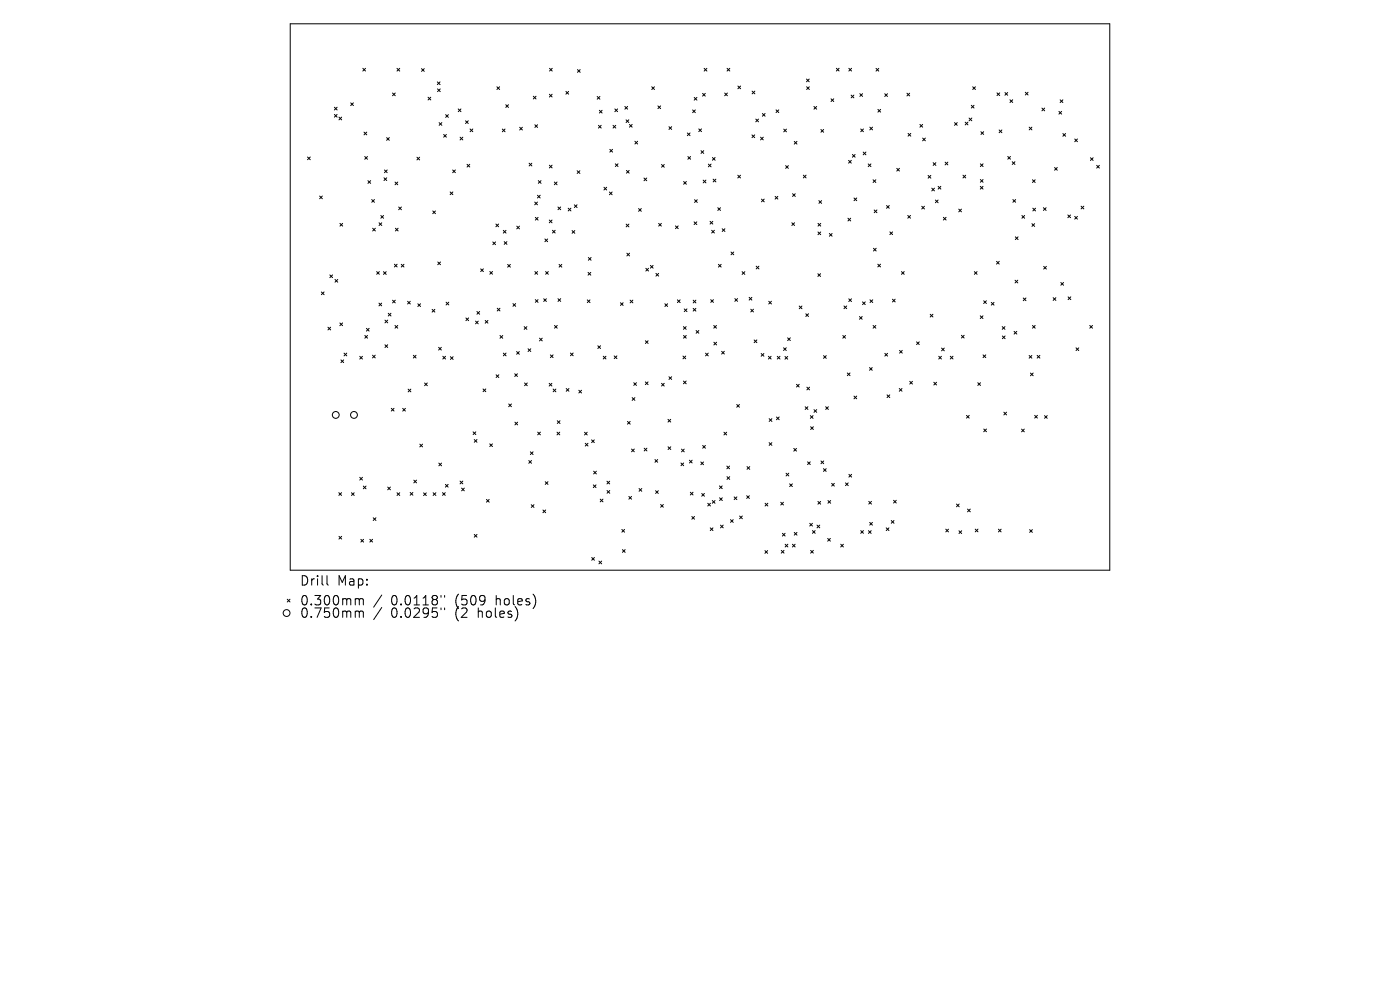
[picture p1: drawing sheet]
<svg xmlns="http://www.w3.org/2000/svg" width="297mm" height="210mm" viewBox="0 0 297 210" stroke-linecap="round" stroke-linejoin="round" font-family="sans-serif">
<defs><g id="words">
<g font-size="2.8">
<text x="63.5" y="124.5">Drill</text>
<text x="71.5" y="124.5">Map:</text>
<text x="63.5" y="128.7">0.300mm</text>
<text x="63.5" y="131.3">0.750mm</text>
<text x="83" y="128.7">0.0118&quot;</text>
<text x="83" y="131.3">0.0295&quot;</text>
<text x="96.7" y="128.7">(509</text>
<text x="96.7" y="131.3">(2</text>
<text x="101.7" y="131.3">holes)</text>
<text x="105.5" y="128.7">holes)</text>
</g>
</g></defs>
<g fill="none" stroke="#000" stroke-width=".21">
<path d="M61.6 5h173.8v116h-173.8zM77 14.5l.5 .6M77.5 14.5l-.5 .6M83.3 19.7l.6 .6M83.9 19.7l-.6 .6M84.2 14.5l.6 .6M84.8 14.5l-.6 .6M89.4 14.6l.6 .5M90 14.6l-.6 .5M92.8 17.4l.6 .6M92.8 18.9l.6 .5M93.4 17.4l-.6 .6"/>
<path d="M93.4 18.9l-.6 .5M105.4 18.4l.6 .6M106 18.4l-.6 .6M116.6 20l.5 .6M116.6 14.5l.6 .6M117.1 20l-.5 .6M117.2 14.5l-.6 .6M120.1 19.4l.5 .6M120.6 19.4l-.5 .6M122.5 14.8l.6 .5M123.1 14.8l-.6 .5M138.3 18.4l.5 .6"/>
<path d="M138.8 18.4l-.5 .6M149 19.8l.6 .6M149.4 14.5l.6 .6M149.6 19.8l-.6 .6M150 14.5l-.6 .6M153.7 19.7l.6 .6M154.2 14.5l.6 .6M154.3 19.7l-.6 .6M154.8 14.5l-.6 .6M156.5 18.2l.6 .6M157.1 18.2l-.6 .6M159.6 19.3l.5 .6"/>
<path d="M160.1 19.3l-.5 .6M171.1 16.8l.6 .5M171.1 18.4l.6 .6M171.7 16.8l-.6 .5M171.7 18.4l-.6 .6M177.4 14.5l.6 .6M178 14.5l-.6 .6M180.1 14.5l.6 .6M180.7 14.5l-.6 .6M182.4 19.9l.6 .6M183 19.9l-.6 .6M185.8 14.5l.6 .6"/>
<path d="M186.4 14.5l-.6 .6M187.7 19.9l.6 .6M188.3 19.9l-.6 .6M192.4 19.8l.6 .5M193 19.8l-.6 .5M206.4 18.4l.5 .6M206.9 18.4l-.5 .6M211.5 19.7l.6 .6M212.1 19.7l-.6 .6M213.2 19.6l.6 .6M213.8 19.6l-.6 .6M217.5 19.6l.6 .6"/>
<path d="M218.1 19.6l-.6 .6M65.2 33.3l.6 .6M65.8 33.3l-.6 .6M70.9 24.3l.6 .5M70.9 22.7l.6 .6M71.5 24.3l-.6 .5M71.5 22.7l-.6 .6M71.9 24.8l.6 .6M72.5 24.8l-.6 .6M74.4 21.8l.6 .6M75 21.8l-.6 .6M77.2 28l.6 .6"/>
<path d="M77.4 33.2l.6 .6M77.8 28l-.6 .6M78 33.2l-.6 .6M78.1 38.3l.5 .6M78.6 38.3l-.5 .6M81.5 37.7l.5 .6M81.6 36.1l.5 .5M82 29.2l.6 .6M82 37.7l-.5 .6M82.1 36.1l-.5 .5M82.6 29.2l-.6 .6M83.8 38.6l.6 .6"/>
<path d="M84.4 38.6l-.6 .6M88.4 33.3l.6 .6M89 33.3l-.6 .6M90.8 20.6l.6 .6M91.4 20.6l-.6 .6M93.2 26l.5 .6M93.7 26l-.5 .6M94.1 28.5l.6 .6M94.5 24.3l.6 .6M94.7 28.5l-.6 .6M95.1 24.3l-.6 .6M96 36.1l.6 .5"/>
<path d="M96.6 36.1l-.6 .5M97.2 23.1l.6 .6M97.6 29.1l.6 .6M97.8 23.1l-.6 .6M98.2 29.1l-.6 .6M98.8 25.6l.5 .6M99.1 34.9l.6 .5M99.3 25.6l-.5 .6M99.7 34.9l-.6 .5M99.7 27.4l.6 .5M100.3 27.4l-.6 .5M106.6 27.4l.5 .6"/>
<path d="M107.1 27.4l-.5 .6M107.3 22.2l.6 .6M107.9 22.2l-.6 .6M110.2 27l.6 .6M110.8 27l-.6 .6M112.2 34.6l.6 .6M112.8 34.6l-.6 .6M113.1 20.4l.6 .6M113.5 26.5l.5 .5M113.7 20.4l-.6 .6M114 26.5l-.5 .5M114.2 38.3l.6 .6"/>
<path d="M114.8 38.3l-.6 .6M116.5 35l.6 .6M117.1 35l-.6 .6M117.6 38.6l.6 .6M118.2 38.6l-.6 .6M122.4 36.2l.6 .6M123 36.2l-.6 .6M126.7 20.5l.6 .5M127 26.6l.5 .6M127.2 23.4l.5 .6M127.3 20.5l-.6 .5M127.5 26.6l-.5 .6"/>
<path d="M127.7 23.4l-.5 .6M128.1 39.7l.6 .6M128.7 39.7l-.6 .6M129.4 31.7l.5 .6M129.9 31.7l-.5 .6M130.1 26.6l.5 .6M130.4 23.1l.6 .6M130.5 34.7l.6 .6M130.6 26.6l-.5 .6M131 23.1l-.6 .6M131.1 34.7l-.6 .6M132.6 22.6l.5 .6"/>
<path d="M132.8 25.4l.6 .6M132.9 36.2l.6 .5M133.1 22.6l-.5 .6M133.4 25.4l-.6 .6M133.5 36.2l-.6 .5M133.5 26.4l.6 .6M134.1 26.4l-.6 .6M134.7 30l.6 .5M135.3 30l-.6 .5M136.6 37.8l.6 .5M137.2 37.8l-.6 .5M139.6 22.5l.6 .5"/>
<path d="M140.2 22.5l-.6 .5M140.3 34.9l.6 .6M140.9 34.9l-.6 .6M141.9 26.9l.6 .6M142.5 26.9l-.6 .6M145 38.5l.6 .6M145.6 38.5l-.6 .6M145.8 28.2l.6 .6M145.9 33.2l.6 .6M146.4 28.2l-.6 .6M146.5 33.2l-.6 .6M146.9 23.3l.6 .6"/>
<path d="M147.3 20.7l.6 .5M147.5 23.3l-.6 .6M147.9 20.7l-.6 .5M148.2 27.3l.6 .6M148.7 32l.6 .5M148.8 27.3l-.6 .6M149.2 38.2l.6 .6M149.3 32l-.6 .5M149.8 38.2l-.6 .6M150.3 34.8l.6 .6M150.9 34.8l-.6 .6M151.1 33.4l.6 .6"/>
<path d="M151.3 38l.6 .6M151.7 33.4l-.6 .6M151.9 38l-.6 .6M156.5 37.2l.6 .6M157.1 37.2l-.6 .6M159.5 28.6l.6 .6M160.1 28.6l-.6 .6M160.3 25.3l.6 .5M160.9 25.3l-.6 .5M161.3 29.1l.6 .6M161.7 24.1l.6 .6M161.9 29.1l-.6 .6"/>
<path d="M162.3 24.1l-.6 .6M164.6 23.3l.6 .6M165.2 23.3l-.6 .6M166.3 27.4l.5 .6M166.7 35.1l.5 .6M166.8 27.4l-.5 .6M167.2 35.1l-.5 .6M168.5 30l.6 .6M169.1 30l-.6 .6M170.4 37.2l.6 .5M171 37.2l-.6 .5M172.7 22.6l.6 .6"/>
<path d="M173.3 22.6l-.6 .6M174.2 27.5l.5 .5M174.7 27.5l-.5 .5M176.3 21l.6 .5M176.9 21l-.6 .5M180 34l.6 .6M180.6 20.2l.5 .6M180.6 34l-.6 .6M180.8 32.8l.6 .5M181.1 20.2l-.5 .6M181.4 32.8l-.6 .5M182.6 27.4l.6 .5"/>
<path d="M183.1 32.3l.6 .5M183.2 27.4l-.6 .5M183.7 32.3l-.6 .5M184.2 34.8l.6 .6M184.5 27l.6 .6M184.8 34.8l-.6 .6M185.1 27l-.6 .6M185.2 38.1l.6 .6M185.8 38.1l-.6 .6M186.2 23.2l.6 .6M186.8 23.2l-.6 .6M190.2 35.7l.6 .6"/>
<path d="M190.8 35.7l-.6 .6M192.6 28.3l.6 .6M193.2 28.3l-.6 .6M195.2 26.4l.5 .6M195.7 26.4l-.5 .6M195.7 29.3l.6 .6M196.3 29.3l-.6 .6M196.9 37.2l.6 .6M197.5 37.2l-.6 .6M197.7 39.9l.5 .6M198 34.5l.5 .6M198.2 39.9l-.5 .6"/>
<path d="M198.5 34.5l-.5 .6M199 39.5l.6 .6M199.6 39.5l-.6 .6M200.5 34.4l.6 .6M201.1 34.4l-.6 .6M202.5 26l.6 .6M203.1 26l-.6 .6M204.3 37.2l.6 .5M204.8 25.9l.5 .6M204.9 37.2l-.6 .5M205.3 25.9l-.5 .6M205.6 25l.6 .6"/>
<path d="M206.1 22.3l.5 .6M206.2 25l-.6 .6M206.6 22.3l-.5 .6M208 39.5l.5 .6M208 38.1l.6 .6M208 34.8l.6 .5M208.1 27.9l.6 .6M208.5 39.5l-.5 .6M208.6 38.1l-.6 .6M208.6 34.8l-.6 .5M208.7 27.9l-.6 .6M212 27.6l.5 .5"/>
<path d="M212.5 27.6l-.5 .5M213.8 33.2l.6 .6M214.3 21.2l.5 .5M214.4 33.2l-.6 .6M214.7 34.3l.6 .6M214.8 21.2l-.5 .5M215.3 34.3l-.6 .6M218.3 27l.6 .6M218.9 27l-.6 .6M219 38.1l.6 .6M219.6 38.1l-.6 .6M221 22.9l.6 .6"/>
<path d="M221.6 22.9l-.6 .6M223.7 35.5l.6 .6M224.3 35.5l-.6 .6M224.6 23.6l.6 .6M224.9 21.2l.6 .6M225.2 23.6l-.6 .6M225.5 21.2l-.6 .6M225.5 28.3l.6 .6M226.1 28.3l-.6 .6M228 29.5l.6 .6M228.6 29.5l-.6 .6M231.3 33.5l.6 .5"/>
<path d="M231.9 33.5l-.6 .5M232.7 35.1l.5 .6M233.2 35.1l-.5 .6M67.8 41.6l.6 .6M68.4 41.6l-.6 .6M70 58.3l.6 .6M70.6 58.3l-.6 .6M71.1 59.3l.5 .6M71.6 59.3l-.5 .6M72.1 47.4l.6 .6M72.7 47.4l-.6 .6M78.9 42.3l.5 .6"/>
<path d="M79.1 48.4l.5 .6M79.4 42.3l-.5 .6M79.6 48.4l-.5 .6M79.9 57.6l.6 .6M80.4 47.3l.6 .5M80.5 57.6l-.6 .6M80.8 45.7l.6 .6M81 47.3l-.6 .5M81.4 57.6l.5 .6M81.4 45.7l-.6 .6M81.9 57.6l-.5 .6M83.7 56l.6 .6"/>
<path d="M83.9 48.4l.6 .6M84.3 56l-.6 .6M84.5 48.4l-.6 .6M84.6 43.9l.6 .6M85.1 56.1l.6 .5M85.2 43.9l-.6 .6M85.7 56.1l-.6 .5M91.8 44.7l.6 .6M92.4 44.7l-.6 .6M92.9 55.6l.6 .6M93.5 55.6l-.6 .6M95.5 40.7l.6 .6"/>
<path d="M96.1 40.7l-.6 .6M102 57l.5 .6M102.5 57l-.5 .6M103.9 57.6l.6 .6M104.5 57.6l-.6 .6M104.5 51.3l.6 .6M105.1 51.3l-.6 .6M105.2 47.5l.6 .6M105.8 47.5l-.6 .6M106.8 48.9l.6 .5M107 51.3l.5 .5M107.4 48.9l-.6 .5"/>
<path d="M107.5 51.3l-.5 .5M107.7 56.1l.6 .6M108.3 56.1l-.6 .6M109.6 48l.6 .6M110.2 48l-.6 .6M113.4 42.9l.6 .5M113.5 57.6l.6 .6M113.6 46.1l.6 .6M114 42.9l-.6 .5M114 41.4l.6 .6M114.1 57.6l-.6 .6M114.2 46.1l-.6 .6"/>
<path d="M114.6 41.4l-.6 .6M115.6 50.7l.6 .6M115.7 57.6l.6 .6M116.2 50.7l-.6 .6M116.3 57.6l-.6 .6M116.5 46.7l.6 .6M117.1 46.7l-.6 .6M117.2 48.9l.6 .5M117.8 48.9l-.6 .5M118.4 43.9l.5 .6M118.6 56.1l.6 .6M118.9 43.9l-.5 .6"/>
<path d="M119.2 56.1l-.6 .6M120.5 44.2l.6 .5M121.1 44.2l-.6 .5M121.4 48.9l.5 .6M121.8 43.4l.6 .6M121.9 48.9l-.5 .6M122.4 43.4l-.6 .6M124.8 57.8l.5 .6M124.8 54.6l.6 .6M125.3 57.8l-.5 .6M125.4 54.6l-.6 .6M129.3 40.7l.6 .6"/>
<path d="M129.9 40.7l-.6 .6M132.8 47.5l.6 .6M133 53.7l.6 .6M133.4 47.5l-.6 .6M133.6 53.7l-.6 .6M135.5 44.2l.6 .6M136.1 44.2l-.6 .6M137 56.9l.6 .6M137.6 56.9l-.6 .6M138 56.3l.6 .6M138.6 56.3l-.6 .6M139.2 58l.5 .6"/>
<path d="M139.7 47.4l.6 .6M139.7 58l-.5 .6M140.3 47.4l-.6 .6M143.3 47.9l.6 .6M143.9 47.9l-.6 .6M147.2 47.1l.6 .5M147.3 42.4l.6 .5M147.8 47.1l-.6 .5M147.9 42.4l-.6 .5M150.6 47l.6 .5M151 48.9l.6 .5M151.2 47l-.6 .5"/>
<path d="M151.6 48.9l-.6 .5M152.3 44.1l.6 .5M152.4 56.1l.6 .6M152.9 44.1l-.6 .5M153 56.1l-.6 .6M153.2 48.5l.6 .6M153.8 48.5l-.6 .6M155.1 53.5l.6 .5M155.7 53.5l-.6 .5M157.4 57.6l.6 .6M158 57.6l-.6 .6M160.4 56.5l.6 .5"/>
<path d="M161 56.5l-.6 .5M161.5 42.2l.6 .6M162.1 42.2l-.6 .6M164.4 41.7l.6 .5M165 41.7l-.6 .5M168 47.3l.6 .5M168.1 41.1l.6 .6M168.6 47.3l-.6 .5M168.7 41.1l-.6 .6M173.5 58.1l.6 .5M173.5 49.2l.6 .6M173.5 47.4l.6 .6"/>
<path d="M173.7 42.6l.6 .5M174.1 58.1l-.6 .5M174.1 49.2l-.6 .6M174.1 47.4l-.6 .6M174.3 42.6l-.6 .5M175.9 49.5l.6 .6M176.5 49.5l-.6 .6M179.9 46.3l.6 .6M180.5 46.3l-.6 .6M181.2 42l.6 .6M181.8 42l-.6 .6M185.3 52.7l.6 .5"/>
<path d="M185.5 44.5l.5 .6M185.9 52.7l-.6 .5M186 44.5l-.5 .6M186.2 56l.6 .6M186.8 56l-.6 .6M188.1 43.6l.6 .6M188.7 43.6l-.6 .6M188.8 49.2l.6 .6M189.4 49.2l-.6 .6M191.2 57.6l.6 .6M191.8 57.6l-.6 .6M192.6 45.7l.6 .6"/>
<path d="M193.2 45.7l-.6 .6M195.5 43.8l.6 .5M196.1 43.8l-.6 .5M198.4 42.4l.6 .6M199 42.4l-.6 .6M200.1 46.1l.6 .6M200.7 46.1l-.6 .6M203.4 44.4l.6 .5M204 44.4l-.6 .5M206.7 57.6l.6 .6M207.3 57.6l-.6 .6M211.4 55.4l.6 .6"/>
<path d="M212 55.4l-.6 .6M214.9 42.3l.6 .6M215.3 59.4l.6 .6M215.4 50.2l.6 .6M215.5 42.3l-.6 .6M215.9 59.4l-.6 .6M216 50.2l-.6 .6M216.8 45.7l.6 .6M217.4 45.7l-.6 .6M218.9 47.5l.6 .5M219.1 44.2l.6 .5M219.5 47.5l-.6 .5"/>
<path d="M219.7 44.2l-.6 .5M221.4 44.1l.5 .5M221.4 56.5l.6 .6M221.9 44.1l-.5 .5M222 56.5l-.6 .6M225 59.9l.6 .6M225.6 59.9l-.6 .6M226.5 45.6l.6 .6M227.1 45.6l-.6 .6M228 45.9l.6 .6M228.6 45.9l-.6 .6M229.3 43.7l.6 .6"/>
<path d="M229.9 43.7l-.6 .6M68.2 61.9l.6 .6M68.8 61.9l-.6 .6M69.6 69.4l.5 .6M70.1 69.4l-.5 .6M72.1 68.5l.6 .6M72.3 76.3l.6 .6M72.7 68.5l-.6 .6M72.9 76.3l-.6 .6M73 74.9l.6 .6M73.6 74.9l-.6 .6M76.3 75.6l.6 .6"/>
<path d="M76.9 75.6l-.6 .6M77.4 71.2l.6 .5M77.7 69.7l.6 .5M78 71.2l-.6 .5M78.3 69.7l-.6 .5M79 75.3l.6 .6M79.6 75.3l-.6 .6M80.4 64.3l.6 .6M81 64.3l-.6 .6M81.7 67.9l.5 .6M81.7 73.1l.5 .6M82.2 67.9l-.5 .6"/>
<path d="M82.2 73.1l-.5 .6M82.4 66.5l.5 .5M82.9 66.5l-.5 .5M83.3 63.7l.6 .6M83.8 69l.6 .6M83.9 63.7l-.6 .6M84.4 69l-.6 .6M86.5 63.9l.5 .6M87 63.9l-.5 .6M87.7 75.4l.6 .5M88.3 75.4l-.6 .5M88.6 64.4l.6 .6"/>
<path d="M89.2 64.4l-.6 .6M91.7 65.6l.6 .6M92.3 65.6l-.6 .6M93 73.7l.6 .6M93.6 73.7l-.6 .6M93.9 75.6l.6 .6M94.5 75.6l-.6 .6M94.6 64.1l.6 .6M95.2 64.1l-.6 .6M95.5 75.7l.6 .5M96.1 75.7l-.6 .5M98.8 67.4l.6 .6"/>
<path d="M99.4 67.4l-.6 .6M100.9 68.1l.6 .6M101.2 66.1l.6 .6M101.5 68.1l-.6 .6M101.8 66.1l-.6 .6M102.9 68l.6 .6M103.5 68l-.6 .6M105.2 79.5l.6 .6M105.5 65.4l.6 .6M105.8 79.5l-.6 .6M106.1 65.4l-.6 .6M106.1 71.2l.6 .6"/>
<path d="M106.7 71.2l-.6 .6M106.8 74.9l.6 .6M107.4 74.9l-.6 .6M108.8 64.4l.6 .6M109.2 79.3l.6 .6M109.4 64.4l-.6 .6M109.6 74.6l.6 .6M109.8 79.3l-.6 .6M110.2 74.6l-.6 .6M111.2 69.3l.6 .6M111.8 69.3l-.6 .6M112 74l.6 .6"/>
<path d="M112.6 74l-.6 .6M113.6 63.6l.5 .5M114.1 63.6l-.5 .5M114.5 71.7l.5 .6M115 71.7l-.5 .6M115.3 63.4l.6 .6M115.9 63.4l-.6 .6M116.8 75.3l.5 .6M117.3 75.3l-.5 .6M117.6 69l.6 .6M118.2 69l-.6 .6M118.4 63.4l.6 .5"/>
<path d="M119 63.4l-.6 .5M121 74.9l.6 .6M121.6 74.9l-.6 .6M124.6 63.6l.6 .6M125.2 63.6l-.6 .6M126.8 73.3l.6 .6M127.4 73.3l-.6 .6M128 75.6l.6 .5M128.6 75.6l-.6 .5M130.3 75.5l.6 .6M130.9 75.5l-.6 .6M131.6 64.2l.6 .6"/>
<path d="M132.2 64.2l-.6 .6M133.7 63.7l.6 .5M134.3 63.7l-.6 .5M136.9 72.3l.6 .6M137.5 72.3l-.6 .6M141 64.4l.6 .6M141.6 64.4l-.6 .6M141.9 79.9l.6 .6M142.5 79.9l-.6 .6M143.7 63.6l.6 .6M144.3 63.6l-.6 .6M144.9 75.5l.6 .6"/>
<path d="M145 69.3l.6 .6M145 71.2l.6 .5M145.2 65.5l.5 .6M145.5 75.5l-.6 .6M145.6 69.3l-.6 .6M145.6 71.2l-.6 .5M145.7 65.5l-.5 .6M147.1 65.4l.5 .6M147.1 63.7l.5 .6M147.6 63.7l-.5 .6M147.6 65.4l-.5 .6M147.7 70.1l.6 .6"/>
<path d="M148.3 70.1l-.6 .6M149.7 74.9l.6 .6M150.3 74.9l-.6 .6M150.8 63.6l.6 .5M151.4 63.6l-.6 .5M151.4 69l.6 .6M151.4 72.6l.6 .6M152 69l-.6 .6M152 72.6l-.6 .6M153.1 74.5l.6 .6M153.7 74.5l-.6 .6M155.9 63.3l.6 .6"/>
<path d="M156.5 63.3l-.6 .6M158.9 63.1l.6 .6M159.3 65.6l.5 .6M159.5 63.1l-.6 .6M159.8 65.6l-.5 .6M160 72.1l.6 .6M160.6 72.1l-.6 .6M161.5 75l.6 .6M162.1 75l-.6 .6M163 75.6l.6 .6M163.1 63.9l.6 .6M163.6 75.6l-.6 .6"/>
<path d="M163.7 63.9l-.6 .6M164.9 75.6l.6 .6M165.5 75.6l-.6 .6M166.2 73.8l.6 .5M166.5 75.6l.6 .6M166.8 73.8l-.6 .5M167.1 71.7l.6 .5M167.1 75.6l-.6 .6M167.7 71.7l-.6 .5M169.6 64.9l.5 .6M170.1 64.9l-.5 .6M170.9 66.6l.6 .5"/>
<path d="M171.5 66.6l-.6 .5M174.7 75.4l.6 .6M175.3 75.4l-.6 .6M178.8 71.2l.6 .5M179 64.9l.6 .6M179.4 71.2l-.6 .5M179.6 64.9l-.6 .6M179.8 79.1l.5 .6M180.1 63.4l.5 .6M180.3 79.1l-.5 .6M180.6 63.4l-.5 .6M182.3 67.1l.6 .6"/>
<path d="M182.9 67.1l-.6 .6M183 64l.6 .6M183.6 64l-.6 .6M184.5 78l.5 .6M184.6 63.6l.5 .6M185 78l-.5 .6M185.1 63.6l-.5 .6M185.2 69l.6 .6M185.8 69l-.6 .6M187.7 75l.6 .5M188.3 75l-.6 .5M189.3 63.5l.6 .6"/>
<path d="M189.9 63.5l-.6 .6M190.8 74.3l.6 .6M191.4 74.3l-.6 .6M194.4 72.5l.6 .6M195 72.5l-.6 .6M197.3 66.7l.6 .5M197.9 66.7l-.6 .5M199.1 75.6l.6 .6M199.7 75.6l-.6 .6M199.7 73.8l.6 .6M200.3 73.8l-.6 .6M201.6 75.6l.6 .6"/>
<path d="M202.2 75.6l-.6 .6M204 71.1l.5 .6M204.5 71.1l-.5 .6M208 67l.5 .6M208.5 67l-.5 .6M208.5 75.3l.6 .6M208.7 63.8l.6 .6M209.1 75.3l-.6 .6M209.3 63.8l-.6 .6M210.3 64.1l.6 .6M210.9 64.1l-.6 .6M212.6 69.3l.6 .6"/>
<path d="M212.6 71.3l.6 .5M213.2 69.3l-.6 .6M213.2 71.3l-.6 .5M215.1 70.3l.6 .6M215.7 70.3l-.6 .6M217.1 63.2l.6 .6M217.7 63.2l-.6 .6M218.3 75.4l.6 .6M218.6 79.1l.6 .6M218.9 75.4l-.6 .6M219 69l.6 .6M219.2 79.1l-.6 .6"/>
<path d="M219.6 69l-.6 .6M220 75.4l.6 .6M220.6 75.4l-.6 .6M223.4 63.1l.6 .6M224 63.1l-.6 .6M226.6 63l.6 .6M227.2 63l-.6 .6M228.3 73.8l.6 .6M228.9 73.8l-.6 .6M231.2 69l.6 .6M231.8 69l-.6 .6M83 86.6l.6 .6"/>
<path d="M83.6 86.6l-.6 .6M85.4 86.6l.6 .6M86 86.6l-.6 .6M86.6 82.5l.6 .6M87.2 82.5l-.6 .6M89.1 94.2l.5 .6M89.6 94.2l-.5 .6M90.1 81.2l.6 .6M90.7 81.2l-.6 .6M93.1 98.2l.6 .6M93.7 98.2l-.6 .6M100.4 91.6l.5 .6"/>
<path d="M100.6 93.2l.6 .6M100.9 91.6l-.5 .6M101.2 93.2l-.6 .6M102.5 82.5l.6 .6M103.1 82.5l-.6 .6M103.9 94.2l.6 .5M104.5 94.2l-.6 .5M107.9 85.7l.6 .6M108.5 85.7l-.6 .6M109.2 89.6l.6 .5M109.8 89.6l-.6 .5M111.3 81.2l.6 .6"/>
<path d="M111.9 81.2l-.6 .6M112.2 97.7l.6 .6M112.5 95.8l.6 .6M112.8 97.7l-.6 .6M113.1 95.8l-.6 .6M114.1 91.7l.5 .5M114.6 91.7l-.5 .5M116.5 81.3l.6 .6M117.1 81.3l-.6 .6M117.3 82.5l.6 .6M117.9 82.5l-.6 .6M118.2 91.7l.5 .5"/>
<path d="M118.2 89.3l.6 .5M118.7 91.7l-.5 .5M118.8 89.3l-.6 .5M120.1 82.4l.6 .6M120.7 82.4l-.6 .6M122.8 82.8l.6 .6M123.4 82.8l-.6 .6M124 91.7l.6 .6M124.2 94l.5 .6M124.6 91.7l-.6 .6M124.7 94l-.5 .6M125.5 93.3l.6 .6"/>
<path d="M125.9 100l.6 .5M126.1 93.3l-.6 .6M126.5 100l-.6 .5M133.1 89.4l.6 .6M133.7 89.4l-.6 .6M134 95.3l.6 .5M134.1 84.3l.6 .6M134.4 81.2l.6 .6M134.6 95.3l-.6 .5M134.7 84.3l-.6 .6M135 81.2l-.6 .6M136.7 95.1l.5 .6"/>
<path d="M136.9 81l.6 .6M137.2 95.1l-.5 .6M137.5 81l-.6 .6M138.9 97.5l.6 .6M139.5 97.5l-.6 .6M140.3 81.3l.6 .6M140.9 81.3l-.6 .6M141.7 89l.6 .5M141.7 94.8l.6 .6M142.3 89l-.6 .5M142.3 94.8l-.6 .6M144.5 98.2l.5 .6"/>
<path d="M144.6 95.3l.6 .6M145 80.8l.6 .6M145 98.2l-.5 .6M145.2 95.3l-.6 .6M145.6 80.8l-.6 .6M146.3 97.6l.5 .6M146.8 97.6l-.5 .6M148.7 98l.6 .6M149.1 94.5l.6 .6M149.3 98l-.6 .6M149.7 94.5l-.6 .6M153.6 91.7l.6 .6"/>
<path d="M154.2 91.7l-.6 .6M154.2 98.9l.6 .5M154.8 98.9l-.6 .5M156.3 85.8l.6 .6M156.9 85.8l-.6 .6M158.5 99l.6 .6M159.1 99l-.6 .6M163.2 93.9l.5 .6M163.2 88.8l.6 .6M163.7 93.9l-.5 .6M163.8 88.8l-.6 .6M164.7 88.5l.6 .5"/>
<path d="M165.3 88.5l-.6 .5M168.4 95.1l.6 .6M169 81.5l.6 .6M169 95.1l-.6 .6M169.6 81.5l-.6 .6M170.8 86.3l.6 .6M171.2 82.1l.5 .6M171.3 98l.6 .5M171.4 86.3l-.6 .6M171.7 82.1l-.5 .6M171.9 98l-.6 .5M171.9 88.2l.6 .5"/>
<path d="M172 90.5l.6 .6M172.5 88.2l-.6 .5M172.6 90.5l-.6 .6M172.7 86.9l.6 .6M173.3 86.9l-.6 .6M174.2 97.8l.5 .6M174.7 99.4l.6 .6M174.7 97.8l-.5 .6M175.2 86.3l.5 .6M175.3 99.4l-.6 .6M175.7 86.3l-.5 .6M181.2 84l.5 .6"/>
<path d="M181.7 84l-.5 .6M188.2 83.8l.6 .5M188.8 83.8l-.6 .5M190.8 82.4l.6 .6M191.4 82.4l-.6 .6M193 80.9l.6 .6M193.6 80.9l-.6 .6M198.1 81.1l.6 .6M198.7 81.1l-.6 .6M205 88.1l.6 .6M205.6 88.1l-.6 .6M207.4 81.2l.6 .6"/>
<path d="M208 81.2l-.6 .6M208.7 91l.6 .6M209.3 91l-.6 .6M213 87.4l.5 .6M213.5 87.4l-.5 .6M216.7 91l.6 .6M217.3 91l-.6 .6M219.5 88.1l.6 .6M220.1 88.1l-.6 .6M221.6 88.2l.6 .5M222.2 88.2l-.6 .5M71.9 104.5l.6 .6"/>
<path d="M71.9 113.8l.6 .6M72.5 104.5l-.6 .6M72.5 113.8l-.6 .6M74.6 104.5l.5 .6M75.1 104.5l-.5 .6M76.3 101.3l.6 .5M76.6 114.4l.5 .6M76.9 101.3l-.6 .5M77.1 103.1l.6 .6M77.1 114.4l-.5 .6M77.7 103.1l-.6 .6M78.5 114.4l.5 .6"/>
<path d="M79 114.4l-.5 .6M79.2 109.8l.6 .6M79.8 109.8l-.6 .6M82.2 103.3l.6 .6M82.8 103.3l-.6 .6M84.2 104.5l.6 .6M84.8 104.5l-.6 .6M87 104.5l.6 .5M87.6 104.5l-.6 .5M87.8 101.9l.6 .5M88.4 101.9l-.6 .5M89.9 104.5l.5 .6"/>
<path d="M90.4 104.5l-.5 .6M91.9 104.5l.6 .6M92.5 104.5l-.6 .6M93.9 104.5l.6 .6M94.5 104.5l-.6 .6M94.5 102.8l.6 .5M95.1 102.8l-.6 .5M97.6 102.1l.6 .5M97.9 103.5l.6 .6M98.2 102.1l-.6 .5M98.5 103.5l-.6 .6M100.6 113.4l.6 .5"/>
<path d="M101.2 113.4l-.6 .5M103.2 105.9l.6 .6M103.8 105.9l-.6 .6M112.7 107.1l.6 .5M113.3 107.1l-.6 .5M115.2 108.2l.6 .6M115.7 102.2l.6 .6M115.8 108.2l-.6 .6M116.3 102.2l-.6 .6M125.5 118.3l.6 .5M125.9 102.9l.5 .5M126.1 118.3l-.6 .5"/>
<path d="M126.4 102.9l-.5 .5M127.1 119l.5 .6M127.3 105.9l.6 .6M127.6 119l-.5 .6M127.9 105.9l-.6 .6M128.8 102.1l.5 .6M128.8 104.1l.6 .5M129.3 102.1l-.5 .6M129.4 104.1l-.6 .5M131.9 112.3l.6 .6M132 116.6l.6 .6M132.5 112.3l-.6 .6"/>
<path d="M132.6 116.6l-.6 .6M133.4 105.3l.6 .6M134 105.3l-.6 .6M135.6 103.6l.6 .6M136.2 103.6l-.6 .6M139.1 104.1l.6 .6M139.7 104.1l-.6 .6M140.1 107l.6 .6M140.7 107l-.6 .6M146.4 104.4l.6 .6M146.8 109.6l.5 .5M147 104.4l-.6 .6"/>
<path d="M147.3 109.6l-.5 .5M148.9 104.7l.5 .6M149.4 104.7l-.5 .6M150.1 106.8l.6 .5M150.7 112l.6 .6M150.7 106.8l-.6 .5M151.1 106.2l.6 .6M151.3 112l-.6 .6M151.7 106.2l-.6 .6M152.6 103.1l.6 .6M152.7 105.6l.5 .6M152.8 111.4l.6 .6"/>
<path d="M153.2 103.1l-.6 .6M153.2 105.6l-.5 .6M153.4 111.4l-.6 .6M154.2 101.1l.6 .6M154.8 101.1l-.6 .6M155 110.2l.6 .6M155.6 110.2l-.6 .6M155.7 105.4l.6 .6M156.3 105.4l-.6 .6M156.9 109.5l.6 .5M157.5 109.5l-.6 .5M158.4 105.2l.6 .5"/>
<path d="M159 105.2l-.6 .5M162.3 116.8l.6 .6M162.3 106.8l.6 .5M162.9 116.8l-.6 .6M162.9 106.8l-.6 .5M165.6 106.5l.6 .6M165.7 116.8l.6 .5M166 113.1l.6 .6M166.2 106.5l-.6 .6M166.3 116.8l-.6 .5M166.6 113.1l-.6 .6M166.6 115.5l.5 .5"/>
<path d="M166.8 100.4l.5 .6M167.1 115.5l-.5 .5M167.3 100.4l-.5 .6M167.5 102.6l.6 .6M168.1 102.6l-.6 .6M168.1 115.5l.6 .5M168.5 112.9l.6 .6M168.7 115.5l-.6 .5M169.1 112.9l-.6 .6M171.8 111l.6 .6M172 116.8l.6 .5M172.4 111l-.6 .6"/>
<path d="M172.4 112.6l.5 .5M172.6 116.8l-.6 .5M172.9 112.6l-.5 .5M173.3 111.4l.6 .6M173.5 106.4l.6 .6M173.9 111.4l-.6 .6M174.1 106.4l-.6 .6M175.6 114.2l.6 .6M175.6 106.2l.6 .6M176.2 114.2l-.6 .6M176.2 106.2l-.6 .6M176.4 102.5l.6 .6"/>
<path d="M177 102.5l-.6 .6M178.3 115.5l.6 .5M178.9 115.5l-.6 .5M179.4 102.4l.5 .6M179.9 102.4l-.5 .6M180.1 100.6l.6 .6M180.7 100.6l-.6 .6M182.6 112.6l.6 .5M183.2 112.6l-.6 .5M184.2 112.6l.6 .6M184.3 106.4l.6 .5M184.5 110.8l.6 .6"/>
<path d="M184.8 112.6l-.6 .6M184.9 106.4l-.6 .5M185.1 110.8l-.6 .6M188 112l.6 .6M188.6 112l-.6 .6M189.1 110.4l.6 .6M189.6 106.1l.5 .6M189.7 110.4l-.6 .6M190.1 106.1l-.5 .6M200.6 112.3l.6 .5M201.2 112.3l-.6 .5M202.9 106.9l.6 .6"/>
<path d="M203.4 112.6l.6 .6M203.5 106.9l-.6 .6M204 112.6l-.6 .6M205.3 108l.5 .6M205.8 108l-.5 .6M206.9 112.2l.6 .6M207.5 112.2l-.6 .6M211.8 112.3l.6 .5M212.4 112.3l-.6 .5M218.4 112.4l.6 .5M219 112.4l-.6 .5M60.9 127.1l.6 .6"/>
<path d="M61.5 127.1l-.6 .6M69.4 122.1v1.7l.3 .3M75.7 127l.4 .1 .1 .2M75.7 129.6l.4 .1 .1 .2M76.2 127.3l.3-.3 .5 .1 .1 1.2M76.2 127.3v1M76.2 129.9v1.1M76.2 129.9l.3-.3 .5 .1 .1 1.3M81 126.2l-1.7 2.6M81 128.9l-1.7 2.5M93.6 126.3v.4M93.6 129v.3"/>
<path d="M94.3 126.3v.4M94.3 129v.3"/>
<circle cx="71.2" cy="88" r=".72"/>
<circle cx="75.1" cy="88" r=".72"/>
<circle cx="60.8" cy="130" r=".72"/>
</g>
<use href="#words"/>
</svg>
